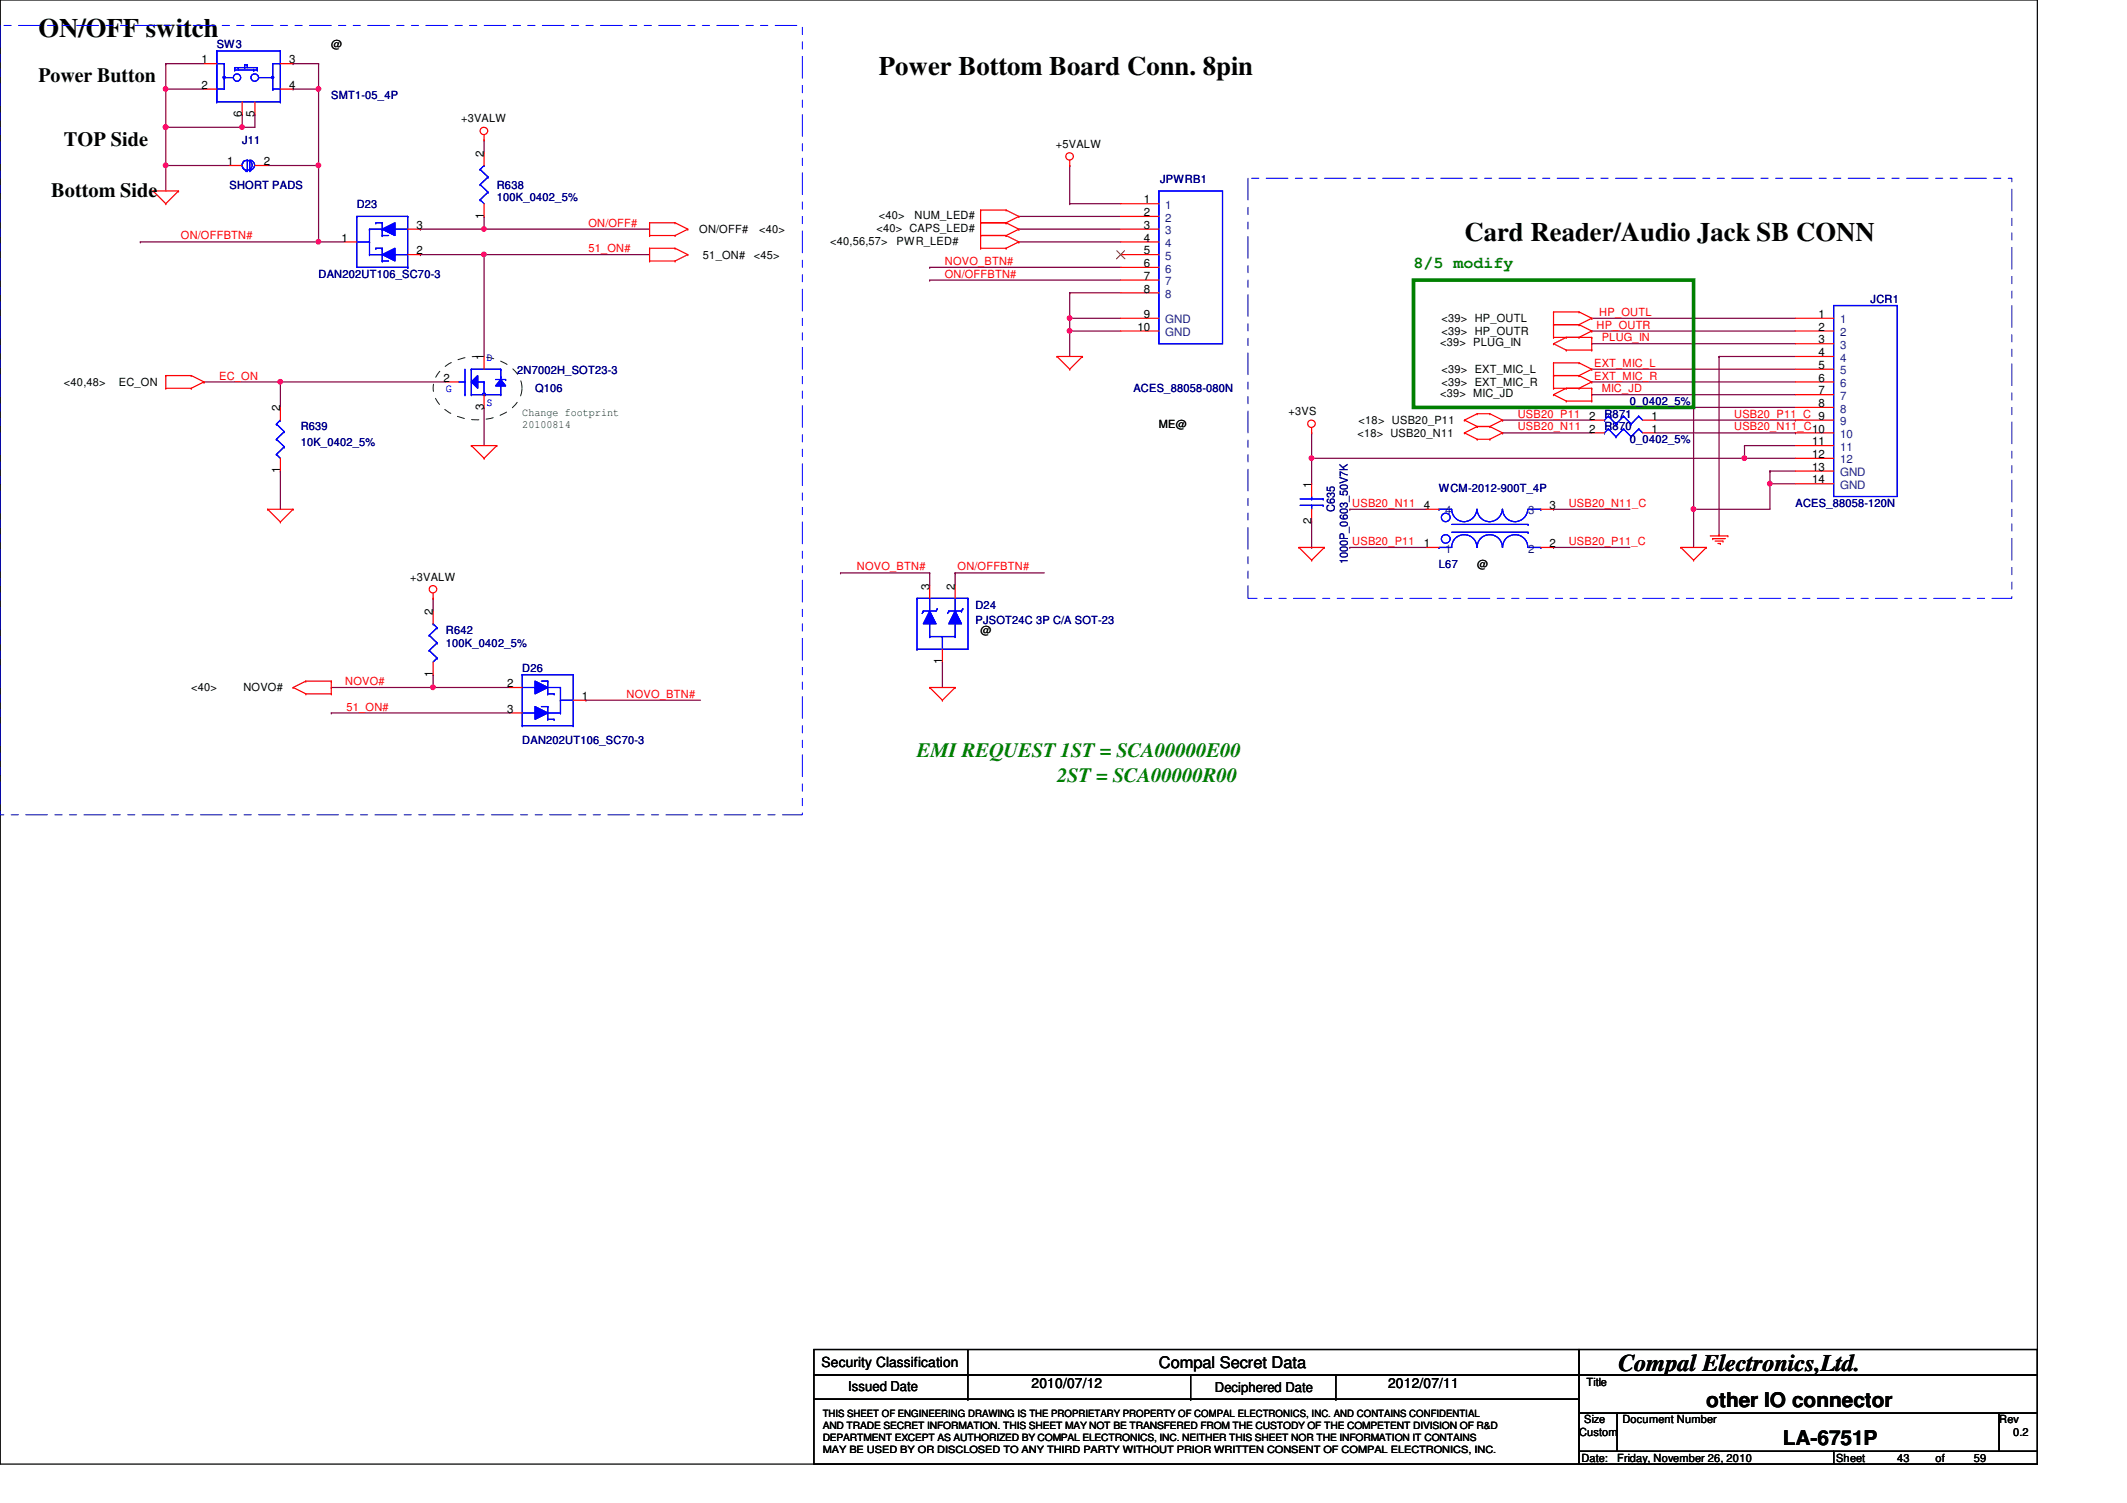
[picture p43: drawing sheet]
<svg xmlns="http://www.w3.org/2000/svg" width="297mm" height="210mm" viewBox="0 0 297 210" stroke-linecap="round" stroke-linejoin="round" font-family="sans-serif">
<defs><g id="words">
<g font-size="3.7">
<text x="5.4" y="5.2">ON/OFF switch</text>
<text x="122.7" y="10.5">Power Bottom Board Conn. 8pin</text>
<text x="204.5" y="33.6">Card Reader/Audio Jack SB CONN</text>
</g>
<text font-size="3.3" x="226" y="191.5">Compal Electronics,Ltd.</text>
<g font-size="2.8">
<text x="5.4" y="11.5">Power Button</text>
<text x="8.9" y="20.4">TOP Side</text>
<text x="7.2" y="27.5">Bottom Side</text>
<text x="238.3" y="196.4">other IO connector</text>
<text x="249" y="201.8">LA-6751P</text>
</g>
<g font-size="2.8" fill="#008000">
<text x="128.1" y="105.7">EMI REQUEST 1ST = SCA00000E00</text>
<text x="147.6" y="109.3">2ST = SCA00000R00</text>
</g>
<text font-size="2.3" fill="#008000" x="197.4" y="37.4">8/5 modify</text>
<text font-size="2.2" x="161.8" y="191.1">Compal Secret Data</text>
<g font-size="1.9">
<text x="114.7" y="191">Security Classification</text>
<text x="118.4" y="194.3">Issued Date</text>
<text x="144.1" y="193.8">2010/07/12</text>
<text x="169.7" y="194.4">Deciphered Date</text>
<text x="193.8" y="193.8">2012/07/11</text>
</g>
<g font-size="1.6">
<text x="28.1" y="8.8">1</text>
<text x="40.4" y="8.8">3</text>
<text x="46.3" y="6.8">@</text>
<text x="28.1" y="12.4">2</text>
<text x="33.8" y="16.3" transform="rotate(-90 33.8 16.3)">6</text>
<text x="35.6" y="16.3" transform="rotate(-90 35.6 16.3)">5</text>
<text x="40.4" y="12.4">4</text>
<text x="64.4" y="17.1">+3VALW</text>
<text x="31.7" y="23.1">1</text>
<text x="36.8" y="23.1">2</text>
<text x="67.6" y="21.9" transform="rotate(-90 67.6 21.9)">2</text>
<text x="147.4" y="20.7">+5VALW</text>
<text x="159.7" y="28.4">1</text>
<text x="47.7" y="33.7">1</text>
<text x="58.2" y="35.5">2</text>
<text x="58.2" y="32">3</text>
<text x="67.6" y="30.6" transform="rotate(-90 67.6 30.6)">1</text>
<text x="97.7" y="32.6">ON/OFF#</text>
<text x="106" y="32.6">&lt;40&gt;</text>
<text x="115.9" y="34.2">&lt;40,56,57&gt;</text>
<text x="122.4" y="32.4">&lt;40&gt; CAPS_LED#</text>
<text x="122.7" y="30.6">&lt;40&gt;</text>
<text x="125.2" y="34.2">PWR_LED#</text>
<text x="127.7" y="30.6">NUM_LED#</text>
<text x="159.7" y="30.2">2</text>
<text x="159.7" y="32">3</text>
<text x="159.7" y="33.7">4</text>
<text x="159.7" y="35.5">5</text>
<text x="98.2" y="36.1">51_ON#</text>
<text x="105.3" y="36.1">&lt;45&gt;</text>
<text x="159.7" y="37.3">6</text>
<text x="159.7" y="39.1">7</text>
<text x="159.7" y="40.9">8</text>
<text x="158.8" y="46.2">10</text>
<text x="159.7" y="44.4">9</text>
<text x="201.3" y="46.8">&lt;39&gt; HP_OUTR</text>
<text x="201.3" y="45">&lt;39&gt; HP_OUTL</text>
<text x="254" y="44.4">1</text>
<text x="254" y="46.2">2</text>
<text x="254" y="48">3</text>
<text x="8.9" y="53.9">&lt;40,48&gt;</text>
<text x="16.6" y="53.9">EC_ON</text>
<text x="61.9" y="53.3">2</text>
<text x="67.6" y="50.3" transform="rotate(-90 67.6 50.3)">1</text>
<text x="201.1" y="48.4">&lt;39&gt; PLUG_IN</text>
<text x="201.3" y="52.1">&lt;39&gt; EXT_MIC_L</text>
<text x="201.3" y="53.9">&lt;39&gt; EXT_MIC_R</text>
<text x="254" y="49.7">4</text>
<text x="254" y="51.5">5</text>
<text x="254" y="53.3">6</text>
<text x="39.1" y="57.4" transform="rotate(-90 39.1 57.4)">2</text>
<text x="67.6" y="57.2" transform="rotate(-90 67.6 57.2)">3</text>
<text x="161.8" y="59.8">ME@</text>
<text x="180" y="58">+3VS</text>
<text x="189.7" y="59.2">&lt;18&gt; USB20_P11</text>
<text x="201.1" y="55.5">&lt;39&gt; MIC_JD</text>
<text x="222" y="58.6">2</text>
<text x="230.6" y="58.6">1</text>
<text x="254" y="55.1">7</text>
<text x="254" y="56.9">8</text>
<text x="189.6" y="61">&lt;18&gt; USB20_N11</text>
<text x="222" y="60.4">2</text>
<text x="230.6" y="60.4">1</text>
<text x="253.1" y="65.7">13</text>
<text x="253.1" y="62.2">11</text>
<text x="253.1" y="64">12</text>
<text x="39.1" y="66.1" transform="rotate(-90 39.1 66.1)">1</text>
<text x="183.1" y="68.1" transform="rotate(-90 183.1 68.1)">1</text>
<text x="198.8" y="71.1">4</text>
<text x="216.4" y="71.1">3</text>
<text x="253.1" y="67.5">14</text>
<text x="183.1" y="73.2" transform="rotate(-90 183.1 73.2)">2</text>
<text x="198.8" y="76.4">1</text>
<text x="216.4" y="76.4">2</text>
<text x="57.3" y="81.1">+3VALW</text>
<text x="129.8" y="82.3" transform="rotate(-90 129.8 82.3)">3</text>
<text x="133.3" y="82.3" transform="rotate(-90 133.3 82.3)">2</text>
<text x="206.3" y="79.3">@</text>
<text x="60.4" y="85.9" transform="rotate(-90 60.4 85.9)">2</text>
<text x="136.9" y="88.6">@</text>
<text x="60.4" y="94.6" transform="rotate(-90 60.4 94.6)">1</text>
<text x="70.8" y="96">2</text>
<text x="131.6" y="92.8" transform="rotate(-90 131.6 92.8)">1</text>
<text x="26.7" y="96.6">&lt;40&gt;</text>
<text x="34" y="96.6">NOVO#</text>
<text x="70.8" y="99.5">3</text>
<text x="81.3" y="97.7">1</text>
<text x="221.6" y="193.6">Title</text>
<text x="220.5" y="200.6">Custom</text>
<text x="221.2" y="198.8">Size</text>
<text x="226.6" y="198.8">Document Number</text>
<text x="279.2" y="198.8">Rev</text>
<text x="281.1" y="200.6">0.2</text>
<text x="220.8" y="204.1">Date:</text>
<text x="225.8" y="204.1">Friday, November 26, 2010</text>
<text x="256.4" y="204.1">Sheet</text>
<text x="265" y="204.1">43</text>
<text x="270.3" y="204.1">of</text>
<text x="275.6" y="204.1">59</text>
</g>
<g font-size="1.6" fill="#000080">
<text x="30.3" y="6.8">SW3</text>
<text x="46.3" y="13.9">SMT1-05_4P</text>
<text x="33.8" y="20.1">J11</text>
<text x="32" y="26.3">SHORT PADS</text>
<text x="49.8" y="29">D23</text>
<text x="69.4" y="26.3">R638</text>
<text x="69.4" y="28.1">100K_0402_5%</text>
<text x="162" y="25.6">JPWRB1</text>
<text x="44.5" y="38.8">DAN202UT106_SC70-3</text>
<text x="261.2" y="42.3">JCR1</text>
<text x="72.2" y="52.3">2N7002H_SOT23-3</text>
<text x="74.7" y="54.8">Q106</text>
<text x="158.3" y="54.8">ACES_88058-080N</text>
<text x="224.1" y="58.3">R871</text>
<text x="227.6" y="56.6">0_0402_5%</text>
<text x="42" y="60.1">R639</text>
<text x="42" y="62.2">10K_0402_5%</text>
<text x="224.1" y="60.1">R870</text>
<text x="227.6" y="61.9">0_0402_5%</text>
<text x="186.4" y="71.5" transform="rotate(-90 186.4 71.5)">C635</text>
<text x="201" y="68.7">WCM-2012-900T_4P</text>
<text x="250.7" y="70.8">ACES_88058-120N</text>
<text x="188.2" y="78.8" transform="rotate(-90 188.2 78.8)">1000P_0603_50V7K</text>
<text x="201" y="79.3">L67</text>
<text x="62.3" y="88.6">R642</text>
<text x="136.2" y="85">D24</text>
<text x="136.2" y="87.1">PJSOT24C 3P C/A SOT-23</text>
<text x="62.3" y="90.3">100K_0402_5%</text>
<text x="72.9" y="93.9">D26</text>
<text x="72.9" y="103.8">DAN202UT106_SC70-3</text>
</g>
<g font-size="1.6" fill="#004080">
<text x="162.7" y="29.2">1</text>
<text x="162.7" y="30.9">2</text>
<text x="162.7" y="32.7">3</text>
<text x="162.7" y="34.5">4</text>
<text x="162.7" y="36.3">5</text>
<text x="162.7" y="38.1">6</text>
<text x="162.7" y="39.8">7</text>
<text x="162.7" y="41.6">8</text>
<text x="162.7" y="45.2">GND</text>
<text x="162.7" y="46.9">GND</text>
<text x="257" y="45.2">1</text>
<text x="257" y="46.9">2</text>
<text x="257" y="48.7">3</text>
<text x="257" y="50.5">4</text>
<text x="257" y="52.3">5</text>
<text x="257" y="54.1">6</text>
<text x="257" y="55.8">7</text>
<text x="257" y="57.6">8</text>
<text x="257" y="59.4">9</text>
<text x="257" y="61.2">10</text>
<text x="257" y="62.9">11</text>
<text x="257" y="64.7">12</text>
<text x="201.8" y="71.8">4</text>
<text x="213.4" y="71.8">3</text>
<text x="257" y="66.5">GND</text>
<text x="257" y="68.3">GND</text>
<text x="201.8" y="77.2">1</text>
<text x="213.4" y="77.2">2</text>
</g>
<g font-size="1.6" fill="#f00">
<text x="25.3" y="33.4">ON/OFFBTN#</text>
<text x="82.2" y="31.7">ON/OFF#</text>
<text x="82.2" y="35.2">51_ON#</text>
<text x="131.9" y="37">NOVO_BTN#</text>
<text x="131.9" y="38.8">ON/OFFBTN#</text>
<text x="223" y="45.9">HP_OUTR</text>
<text x="223.3" y="44.1">HP_OUTL</text>
<text x="223.7" y="47.7">PLUG_IN</text>
<text x="30.6" y="53">EC_ON</text>
<text x="222.6" y="51.2">EXT_MIC_L</text>
<text x="222.6" y="53">EXT_MIC_R</text>
<text x="212" y="58.3">USB20_P11</text>
<text x="223.7" y="54.8">MIC_JD</text>
<text x="242.2" y="58.3">USB20_P11_C 9</text>
<text x="212" y="60.1">USB20_N11</text>
<text x="242.2" y="60.1">USB20_N11_C10</text>
<text x="188.8" y="70.8">USB20_N11</text>
<text x="219.1" y="70.8">USB20_N11_C</text>
<text x="188.8" y="76.1">USB20_P11</text>
<text x="219.1" y="76.1">USB20_P11_C</text>
<text x="119.7" y="79.7">NOVO_BTN#</text>
<text x="133.7" y="79.7">ON/OFFBTN#</text>
<text x="48.2" y="95.7">NOVO#</text>
<text x="48.4" y="99.2">51_ON#</text>
<text x="87.5" y="97.5">NOVO_BTN#</text>
</g>
<g font-size="1.6" fill="#00f">
<text x="67.9" y="50.5">D</text>
<text x="62.3" y="54.7">G</text>
<text x="67.9" y="56.7">S</text>
</g>
<g font-size="1.6" fill="#004000">
<text x="72.9" y="58.1">Change footprint</text>
<text x="72.9" y="59.8">20100814</text>
</g>
<g font-size="1.4">
<text x="114.9" y="198">THIS SHEET OF ENGINEERING DRAWING IS THE PROPRIETARY PROPERTY OF COMPAL ELECTRONICS, INC. AND CONTAINS CONFIDENTIAL</text>
<text x="114.9" y="199.6">AND TRADE SECRET INFORMATION. THIS SHEET MAY NOT BE TRANSFERED FROM THE CUSTODY OF THE COMPETENT DIVISION OF R&amp;D</text>
<text x="114.9" y="201.3">DEPARTMENT EXCEPT AS AUTHORIZED BY COMPAL ELECTRONICS, INC. NEITHER THIS SHEET NOR THE INFORMATION IT CONTAINS</text>
<text x="114.9" y="202.9">MAY BE USED BY OR DISCLOSED TO ANY THIRD PARTY WITHOUT PRIOR WRITTEN CONSENT OF COMPAL ELECTRONICS, INC.</text>
</g>
</g></defs>
<path d="M0 0h284.5v204.5h-284.5z" fill="none" stroke="#000" stroke-width=".17"/>
<path d="M58.7 32h.1M58.7 32h32M67.6 32h.1" fill="none" stroke="#800040" stroke-width=".17"/>
<circle cx="67.6" cy="32" r=".32" fill="#f0f"/>
<circle cx="67.6" cy="32" r=".32" fill="none" stroke="#f0f" stroke-width=".17"/>
<path d="M40.9 8.9h.1M40.9 12.4h.1M40.9 8.9h3.6M40.9 12.4h3.6M67.6 19.6h.1M67.6 19.6v1.7M67.6 30.2h.1M67.6 35.6h.1M67.6 30.2v1.8M67.6 35.6v14.2M67.6 35.6h23.1" fill="none" stroke="#800040" stroke-width=".17"/>
<circle cx="67.6" cy="35.5" r=".32" fill="#f0f"/>
<circle cx="67.6" cy="35.5" r=".32" fill="none" stroke="#f0f" stroke-width=".17"/>
<path d="M58.7 35.6h.1M58.7 35.6h8.9M28.5 53.3h.1M28.5 53.3h10.7M39.2 53.3h.1M39.2 53.3v3.6" fill="none" stroke="#800040" stroke-width=".17"/>
<circle cx="39.1" cy="53.3" r=".32" fill="#f0f"/>
<circle cx="39.1" cy="53.3" r=".32" fill="none" stroke="#f0f" stroke-width=".17"/>
<g fill="none" stroke="#800040" stroke-width=".17">
<path d="M39.2 53.3h.1M39.2 53.3h23.1M67.6 56.9h.1M67.6 56.9v5.3M39.2 65.8h.1M39.2 65.8v5.3M60.5 96h.1M60.5 96h10.7M117.4 80h.1M117.4 80h12.4M129.8 80h.1M129.8 80v1.8"/>
<path d="M131.6 92.5h.1M131.6 92.5v3.5M133.4 80h.1M133.4 80h12.4"/>
</g>
<circle cx="60.5" cy="96" r=".32" fill="#f0f"/>
<circle cx="60.5" cy="96" r=".32" fill="none" stroke="#f0f" stroke-width=".17"/>
<g fill="none" stroke="#800040" stroke-width=".17">
<path d="M23.2 8.9h.1M23.2 17.8h.1M23.2 8.9v3.5M23.2 17.8h10.6M46.3 99.6h.1M46.3 96h.1M46.3 99.6h24.9M60.5 94.2h.1M60.5 83.6h.1M60.5 83.6v1.7M60.5 94.2v1.8h-14.2M81.8 97.8h.1"/>
<path d="M81.8 97.8h16"/>
</g>
<circle cx="23.1" cy="17.8" r=".32" fill="#f0f"/>
<circle cx="23.1" cy="17.8" r=".32" fill="none" stroke="#f0f" stroke-width=".17"/>
<path d="M44.5 23.1h.1M44.5 23.1v10.7" fill="none" stroke="#800040" stroke-width=".17"/>
<circle cx="44.5" cy="33.8" r=".32" fill="#f0f"/>
<circle cx="44.5" cy="33.8" r=".32" fill="none" stroke="#f0f" stroke-width=".17"/>
<circle cx="44.5" cy="23.1" r=".32" fill="#f0f"/>
<circle cx="44.5" cy="23.1" r=".32" fill="none" stroke="#f0f" stroke-width=".17"/>
<path d="M33.8 17.8h.1M33.8 17.8h1.8M44.5 8.9h.1M44.5 8.9v3.5M19.6 33.8h.1M19.6 33.8h28.4M44.5 33.8h.1M133.4 80h.1M133.4 80v1.8" fill="none" stroke="#800040" stroke-width=".17"/>
<circle cx="33.8" cy="17.8" r=".32" fill="#f0f"/>
<circle cx="33.8" cy="17.8" r=".32" fill="none" stroke="#f0f" stroke-width=".17"/>
<path d="M23.2 23.1h.1M23.2 23.1v3.6" fill="none" stroke="#800040" stroke-width=".17"/>
<circle cx="23.1" cy="23.1" r=".32" fill="#f0f"/>
<circle cx="23.1" cy="23.1" r=".32" fill="none" stroke="#f0f" stroke-width=".17"/>
<path d="M23.2 12.4h.1M23.2 8.9h.1M23.2 12.4v5.4M23.2 8.9h5.3M23.2 12.4h5.3M33.8 16h.1M33.8 16v1.8" fill="none" stroke="#800040" stroke-width=".17"/>
<circle cx="23.1" cy="12.4" r=".32" fill="#f0f"/>
<circle cx="23.1" cy="12.4" r=".32" fill="none" stroke="#f0f" stroke-width=".17"/>
<path d="M35.6 16h.1M35.6 16v1.8M44.5 12.4h.1M44.5 12.4v10.7M37.4 23.1h7.1M44.5 23.1h.1" fill="none" stroke="#800040" stroke-width=".17"/>
<circle cx="44.5" cy="12.4" r=".32" fill="#f0f"/>
<circle cx="44.5" cy="12.4" r=".32" fill="none" stroke="#f0f" stroke-width=".17"/>
<path d="M23.2 17.8h.1M23.2 17.8v5.3M23.2 23.1h.1M23.2 23.1h8.8" fill="none" stroke="#800040" stroke-width=".17"/>
<circle cx="23.1" cy="17.8" r=".32" fill="#f0f"/>
<circle cx="23.1" cy="17.8" r=".32" fill="none" stroke="#f0f" stroke-width=".17"/>
<path d="M142.3 32h.1M142.3 32h14.2M149.4 46.2h.1M149.4 44.4h.1M149.4 46.2h7.1M149.4 46.2v3.6M149.4 44.4h7.1" fill="none" stroke="#800040" stroke-width=".17"/>
<circle cx="149.4" cy="44.4" r=".32" fill="#f0f"/>
<circle cx="149.4" cy="44.4" r=".32" fill="none" stroke="#f0f" stroke-width=".17"/>
<g fill="none" stroke="#800040" stroke-width=".17">
<path d="M142.3 30.2h.1M142.3 30.2h14.2M149.4 28.4h.1M149.4 23.1h.1M149.4 28.4h7.1M149.4 23.1v5.3M149.4 40.9h.1M149.4 40.9h7.1M236.5 56.9h.1M236.5 56.9v19.6M236.5 71.1h.1M247.2 67.6h.1"/>
<path d="M247.2 67.6v3.5h-10.7"/>
</g>
<circle cx="236.5" cy="71.1" r=".32" fill="#f0f"/>
<circle cx="236.5" cy="71.1" r=".32" fill="none" stroke="#f0f" stroke-width=".17"/>
<path d="M240.1 49.8h.1M240.1 49.8h10.6M240.1 49.8v24.9M183.2 60.5h.1M183.2 60.5v3.5M243.6 64h.1M243.6 64h7.1" fill="none" stroke="#800040" stroke-width=".17"/>
<circle cx="243.6" cy="64" r=".32" fill="#f0f"/>
<circle cx="243.6" cy="64" r=".32" fill="none" stroke="#f0f" stroke-width=".17"/>
<g fill="none" stroke="#800040" stroke-width=".17">
<path d="M129.8 37.3h.1M129.8 39.1h.1M129.8 37.3h26.7M129.8 39.1h26.7M142.3 33.8h.1M142.3 33.8h14.2M149.4 46.2h.1M149.4 44.4v1.8M236.5 56.9h.1M236.5 56.9h14.2M188.5 71.1h.1M188.5 76.5h.1"/>
<path d="M188.5 71.1h10.7M188.5 76.5h10.7M217 71.1h.1M217 76.5h.1M217 71.1h10.6M217 76.5h10.6"/>
</g>
<circle cx="149.4" cy="46.2" r=".32" fill="#f0f"/>
<circle cx="149.4" cy="46.2" r=".32" fill="none" stroke="#f0f" stroke-width=".17"/>
<g fill="none" stroke="#800040" stroke-width=".17">
<path d="M209.8 58.7h.1M209.8 58.7h12.5M231.2 58.7h19.5M250.7 58.7h.1M183.2 64h.1M183.2 64h60.4M209.8 60.5h.1M209.8 60.5h12.5M231.2 60.5h19.5M243.6 62.2h.1M243.6 64h.1M243.6 62.2h7.1"/>
<path d="M243.6 62.2v1.8M250.7 60.5h.1"/>
</g>
<circle cx="183.1" cy="64" r=".32" fill="#f0f"/>
<circle cx="183.1" cy="64" r=".32" fill="none" stroke="#f0f" stroke-width=".17"/>
<path d="M247.2 65.8h.1M247.2 67.6h.1M247.2 65.8h3.5M247.2 67.6h3.5" fill="none" stroke="#800040" stroke-width=".17"/>
<circle cx="247.2" cy="67.5" r=".32" fill="#f0f"/>
<circle cx="247.2" cy="67.5" r=".32" fill="none" stroke="#f0f" stroke-width=".17"/>
<g fill="none" stroke="#800040" stroke-width=".17">
<path d="M149.4 40.9h.1M149.4 40.9v3.5M222.3 51.6h.1M222.3 53.3h.1M222.3 55.1h.1M222.3 48h.1M222.3 46.2h.1M222.3 44.4h.1M222.3 51.6h28.4M222.3 53.3h28.4M222.3 55.1h28.4M222.3 48h28.4"/>
<path d="M222.3 46.2h28.4M222.3 44.4h28.4M183.2 64h.1M183.2 76.5h.1M183.2 64v3.6M183.2 72.9v3.6M247.2 65.8h.1M247.2 65.8v1.8"/>
</g>
<g fill="none" stroke="#f00" stroke-width=".17">
<path d="M28.5 8.9h1.8M28.5 12.4h1.8M33.8 14.2v1.8M35.6 14.2v1.8M39.2 8.9h1.7M39.2 12.4h1.7M67.6 19.6h.1M67.6 18.8v.8M21.4 26.7h.1M21.4 26.7h3.5M21.4 26.7l1.8 1.7M23.2 28.4h.1"/>
<path d="M24.9 26.7h.1M24.9 26.7l-1.7 1.7M32 23.1h1.8M35.6 23.1h1.8M67.6 21.3v1.8M67.6 28.4v1.8M90.7 32.9h.1M90.7 31.1h.1M90.7 36.4h.1M90.7 34.7h.1M90.7 31.1h3.6M90.7 32.9h3.6"/>
<path d="M90.7 31.1v1.8M90.7 34.7v1.7M90.7 34.7h3.6M90.7 36.4h3.6M94.3 31.1h.1M94.3 32.9h.1M94.3 34.7h.1M94.3 36.4h.1M94.3 31.1l1.8 .9M94.3 34.7l1.8 .9M96.1 32h.1M96.1 35.6h.1"/>
<path d="M96.1 32l-1.8 .9M96.1 35.6l-1.8 .8M136.9 31.1h.1M136.9 32.9h.1M136.9 29.3h.1M136.9 34.7h.1M136.9 31.1h3.6M136.9 32.9h3.6M136.9 34.7h3.6M136.9 29.3v5.4M136.9 29.3h3.6M140.5 32.9h.1"/>
<path d="M140.5 31.1h.1M140.5 29.3h.1M140.5 34.7h.1M140.5 31.1l1.8 .9M140.5 29.3l1.8 .9M140.5 32.9l1.8 .9M142.3 32h.1M142.3 30.2h.1M142.3 33.8h.1M142.3 32l-1.8 .9M142.3 30.2l-1.8 .9M142.3 33.8l-1.8 .9"/>
<path d="M149.4 23.1h.1M149.4 22.4v.7M156.5 28.4h5.3M156.5 30.2h5.3M156.5 32h5.3M156.5 33.8h5.3M156.5 35.6h5.3M156.5 37.3h5.3M156.5 39.1h5.3M23.2 52.5h.1M23.2 54.2h.1M23.2 52.5h3.5"/>
<path d="M23.2 52.5v1.7M23.2 54.2h3.5M26.7 52.5h.1M26.7 54.2h.1M26.7 52.5l1.8 .8M28.5 53.3h.1M28.5 53.3l-1.8 .9M39.2 56.9v1.8M147.6 49.8h.1M147.6 49.8h3.6M147.6 49.8l1.8 1.8M149.4 51.6h.1"/>
<path d="M151.2 49.8h.1M151.2 49.8l-1.8 1.8M156.5 44.4h5.3M156.5 46.2h5.3M156.5 40.9h5.3M183.2 59.7v.8M204.5 58.7h.1M204.5 58.7l1.8 .9M206.3 57.8h.1M206.3 59.6h.1M206.3 57.8l-1.8 .9M206.3 57.8h1.8"/>
<path d="M206.3 59.6h1.8M206.3 59.6l-1.8 .9M208.1 57.8h.1M208.1 59.6h.1M208.1 57.8l1.7 .9M208.1 59.6l1.7 .9M209.8 58.7h.1M209.8 58.7l-1.7 .9M217 52.5h.1M217 50.7h.1M217 54.2h.1M217 55.1h.1"/>
<path d="M217 48h.1M217 47.1h.1M217 45.3h.1M217 43.6h.1M217 52.5h3.5M217 54.2h5.3M217 50.7h3.5M217 43.6v3.5M217 50.7v3.5M217 55.1l1.7 .9M217 47.1h5.3M217 48l1.7 .9"/>
<path d="M217 45.3h3.5M217 43.6h3.5M218.7 54.2h.1M218.7 56h.1M218.7 47.1h.1M218.7 48.9h.1M218.7 54.2l-1.7 .9M218.7 56h3.6M218.7 47.1l-1.7 .9M218.7 48.9h3.6M220.5 50.7h.1M220.5 52.5h.1"/>
<path d="M220.5 54.2h.1M220.5 45.3h.1M220.5 47.1h.1M220.5 43.6h.1M220.5 50.7l1.8 .9M220.5 52.5l1.8 .8M220.5 45.3l1.8 .9M220.5 43.6l1.8 .8M222.3 51.6h.1M222.3 53.3h.1M222.3 54.2h.1M222.3 56h.1"/>
<path d="M222.3 47.1h.1M222.3 48.9h.1M222.3 46.2h.1M222.3 44.4h.1M222.3 51.6l-1.8 .9M222.3 53.3l-1.8 .9M222.3 47.1v1.8M222.3 54.2v1.8M222.3 46.2l-1.8 .9M222.3 44.4l-1.8 .9M222.3 58.7h1.8M229.4 58.7h1.8"/>
<path d="M250.7 49.8h5.4M250.7 44.4h5.4M250.7 46.2h5.4M250.7 58.7h5.4M250.7 48h5.4M250.7 51.6h5.4M250.7 53.3h5.4M250.7 55.1h5.4M250.7 56.9h5.4M37.4 71.1h.1M37.4 71.1h3.5M37.4 71.1l1.8 1.8"/>
<path d="M39.2 72.9h.1M39.2 64v1.8M40.9 71.1h.1M40.9 71.1l-1.7 1.8M65.8 62.2h.1M65.8 62.2h3.6M65.8 62.2l1.8 1.8M67.6 64h.1M69.4 62.2h.1M69.4 62.2l-1.8 1.8M181.4 76.5h.1M181.4 76.5h3.6"/>
<path d="M181.4 76.5l1.8 1.7M183.2 60.5h.1M183.2 78.2h.1M183.2 67.6v1.7M183.2 71.1v1.8M185 76.5h.1M185 76.5l-1.8 1.7M199.2 71.1h1.8M199.2 76.5h1.8M204.5 60.5h.1M204.5 60.5l1.8 .8M206.3 61.3h.1"/>
<path d="M206.3 61.3h1.8M208.1 61.3h.1M209.8 60.5h.1M209.8 60.5l-1.7 .8M215.2 71.1h1.8M215.2 76.5h1.8M222.3 60.5h1.8M229.4 60.5h1.8M234.7 76.5h.1M234.7 76.5h3.6M234.7 76.5l1.8 1.7M236.5 78.2h.1"/>
<path d="M238.3 76.5h.1M238.3 76.5l-1.8 1.7M238.8 74.8h2.5M239.2 75.2h.1M239.2 75.2h1.8M239.5 75.6h1.1M239.9 75.9h.3M240.1 74.7h.1M240.1 74.7v.1M240.2 75.9h.1M240.6 75.6h.1M241.3 74.8h.1"/>
<path d="M250.7 62.2h5.4M250.7 60.5h5.4M250.7 65.8h5.4M250.7 67.6h5.4M250.7 64h5.4M40.9 96h.1M40.9 96l1.8 .9M42.7 95.1h.1M42.7 96.9h.1M42.7 95.1h3.6M42.7 95.1l-1.8 .9M42.7 96.9h3.6"/>
<path d="M46.3 96.9h.1M46.3 95.1h.1M46.3 95.1v1.8M60.5 83.6h.1M60.5 82.8v.8M60.5 85.3v1.8M60.5 92.5v1.7M129.8 96h.1M129.8 96h3.6M129.8 96l1.8 1.8M131.6 97.8h.1M133.4 96h.1"/>
<path d="M133.4 96l-1.8 1.8"/>
<circle cx="67.6" cy="18.3" r=".52"/>
<circle cx="149.4" cy="21.8" r=".52"/>
<circle cx="183.2" cy="59.2" r=".52"/>
<circle cx="60.5" cy="82.3" r=".52"/>
</g>
<g fill="none" stroke="#000" stroke-width=".17">
<path d="M113.7 188.5h106.8v3.5h-106.8zM113.7 192h106.8v3.4h-106.8zM113.7 195.4h106.8v9.1h-106.8zM135.2 192h.1M135.2 195.4h.1M135.2 188.5v6.9M166.3 195.4h.1M166.3 192v3.4M186.6 195.4h.1M186.6 192v3.4M220.5 188.5h64v3.5h-64zM220.5 192h64v5.4h-64z"/>
<path d="M220.5 197.4h5.3v5.3h-5.3zM225.8 197.4h53.4v5.3h-53.4zM279.2 197.4h5.3v5.3h-5.3zM220.5 202.7h35.6v1.8h-35.6zM256.1 202.7h28.4v1.8h-28.4z"/>
</g>
<path d="M0 3.6h112.1v110.2h-112.1zM174.3 24.9h106.7v58.7h-106.7z" fill="none" stroke="#00f" stroke-width=".14" stroke-dasharray="3 1 1 1 1 1"/>
<path d="M197.4 39.1h39.1v17.8h-39.1z" fill="none" stroke="#008000" stroke-width=".51"/>
<path d="M61.7 51.6a7.9 7.9 0 0 1 10 0 3.5 3.5 0 0 1-.6 5.7 7.9 7.9 0 0 1-9.4-.5 3.5 3.5 0 0 1 0-5.2z" fill="none" stroke="#004000" stroke-width=".14" stroke-dasharray="1 1 1 1 1 1 1 1"/>
<g fill="none" stroke="#00f" stroke-width=".17">
<path d="M30.3 7.1h.1M30.3 14.2h.1M30.3 12.4h.1M30.3 7.1v7.1M30.3 7.1h8.9M30.3 14.2h8.9M30.3 8.9h1M31.2 10.7h.2v.2h-.2zM31.3 8.9h.1M31.3 10.8h.1M31.3 11h.1M31.3 11v1.4h-1"/>
<path d="M31.3 10.8h1.3M31.3 8.9v1.8M32.8 9.8h.1M32.8 9.4h.1M32.8 9.4h3.1M32.8 9.8h3.1M32.8 9.4v.4M33.3 9.4h.1M34.2 9.1h.1M34.2 9.4h.1M34.2 9.1h.3M34.2 9.1v.3"/>
<path d="M34.5 9.1h.1M34.5 9.1v.3M35.4 9.8h.1M35.9 9.4h.1M35.9 9.8h.1M35.9 9.4v.4M36.1 10.8h2M38 10.7h.2v.2h-.2zM38.1 12.4h.1M38.1 10.8h.1M38.1 10.7h.1M38.1 12.4h1.1"/>
<path d="M38.1 11v1.4M39.2 7.1h.1M39.2 14.2h.1M39.2 8.9h.1M39.2 7.1v7.1M39.2 8.9h-1.1v1.8M34.2 22.4a.74 .74 0 0 0 0 1.3M34.4 23.8h.1M34.4 22.4h.1M34.5 23.8h.1M34.5 22.4h.1M34.5 22.4v1.4"/>
<path d="M34.9 23.8h.1M34.9 22.4h.1M34.9 22.4v1.4M35 22.4a.69 .69 0 0 1 .6 .7 .69 .69 0 0 1-.6 .6M35 22.4h.1M67.1 27.9h.1M67.1 25.8h.1M67.1 23.7h.1M67.1 27.9l.5 .5M67.1 25.8l1.1 1M67.1 23.7l1.1 1M67.6 23.1h.1"/>
<path d="M67.6 23.1l-.5 .6M68.2 26.8h.1M68.2 24.7h.1M68.2 26.8l-1.1 1.1M68.2 24.7l-1.1 1.1M161.8 26.7h8.9v21.3h-8.9zM38.6 59.2h.1M38.6 59.2l1.1 1.1M39.2 58.7h.1M39.2 58.7l-.6 .5M224.1 58.7h.1M224.6 59.9h.1"/>
<path d="M224.6 58.1h.1M224.6 59.9l1.1 1.1M224.6 59.9l-.5 .6M224.6 58.1l1.1 1.1M224.6 58.1l-.5 .6M225.7 59.2h.1M226.7 59.9h.1M226.7 58.1h.1M226.7 59.9l1.1 1.1M226.7 59.9l-1 1.1M226.7 58.1l1.1 1.1M226.7 58.1l-1 1.1"/>
<path d="M227.8 59.2h.1M228.9 59.9h.1M228.9 58.1h.1M228.9 59.9l.5 .6M228.9 59.9l-1.1 1.1M228.9 58.1l.5 .6M228.9 58.1l-1.1 1.1M256.1 42.7h8.9v26.6h-8.9zM38.6 63.5h.1M38.6 61.3h.1M38.6 63.5l.6 .5M38.6 61.3l1.1 1.1"/>
<path d="M39.7 62.4h.1M39.7 60.3h.1M39.7 62.4l-1.1 1.1M39.7 60.3l-1.1 1M181.6 70.6h3.2M181.6 69.7h3.2M183.2 69.7h.1M183.2 70.6h.1M183.2 69.3v.4M183.2 70.6v.5M184.8 70.6h.1M184.8 69.7h.1"/>
<path d="M201 76.5h1.7a1.76 1.76 0 0 1 1.8-1.8 1.76 1.76 0 0 1 1.7 1.8M201 71.1h1.7a1.76 1.76 0 0 0 1.8 1.8 1.76 1.76 0 0 0 1.7-1.8M201 76.5h.1M201 71.1h.1M202.7 74.3h10.7M202.7 73.2h10.7M206.3 76.5a1.76 1.76 0 0 1 1.7-1.8 1.76 1.76 0 0 1 1.8 1.8M206.3 71.1a1.76 1.76 0 0 0 1.7 1.8 1.76 1.76 0 0 0 1.8-1.8M209.8 76.5a1.76 1.76 0 0 1 1.8-1.8 1.76 1.76 0 0 1 1.8 1.8M209.8 71.1a1.76 1.76 0 0 0 1.8 1.8 1.76 1.76 0 0 0 1.8-1.8M213.4 74.3h.1M213.4 73.2h.1"/>
<path d="M213.4 76.5h1.8M213.4 71.1h1.8M215.2 71.1h.1M215.2 76.5h.1M224.1 60.5h.1M225.7 61h.1M227.8 61h.1M59.9 90.8h.1M59.9 88.7h.1M59.9 90.8l1.1 1.1M59.9 88.7l1.1 1.1M60.5 87.1h.1"/>
<path d="M60.5 87.1l.5 .6M61 91.9h.1M61 89.8h.1M61 87.7h.1M61 91.9l-.5 .6M61 89.8l-1.1 1M61 87.7l-1.1 1"/>
<circle cx="33.1" cy="10.8" r=".51"/>
<circle cx="35.6" cy="10.8" r=".52"/>
<circle cx="34.5" cy="23.1" r=".7"/>
<circle cx="201.9" cy="72.3" r=".61"/>
<circle cx="201.9" cy="75.3" r=".61"/>
</g>
<path d="M156 35l1.1 1.2M157.1 35l-1.2 1.2" fill="none" stroke="#804000" stroke-width=".14"/>
<path d="M53.4 35.6l1.8-.9v1.7z" fill="#00f"/>
<path d="M53.4 35.6l1.8-.9v1.7z" fill="none" stroke="#00f" stroke-width=".17"/>
<path d="M53.4 32l1.8-.9v1.8z" fill="#00f"/>
<g fill="none" stroke="#00f" stroke-width=".17">
<path d="M49.8 30.2h.1M49.8 30.2v7.1h7.1M49.8 30.2h7.1M49.8 33.8h1.8M51.6 33.8h.1M51.6 35.6h.1M51.6 32h.1M51.6 35.6h1.8M51.6 32h1.8M51.6 32v3.6M52.5 34.7h.1M52.5 31.1h.1"/>
<path d="M52.5 34.7h.9M52.5 31.1h.9M53.4 32l1.8-.9v1.8zM53.4 34.7h.1M53.4 31.1h.1M53.4 32h.1M53.4 36.4h.1M53.4 32.9h.1M53.4 31.1v1.8M53.4 34.7v1.7M53.4 36.4h.9M53.4 32.9h.9"/>
<path d="M55.2 35.6h.1M55.2 32h.1M55.2 35.6h1.7M55.2 32h1.7M56.9 37.3h.1M56.9 30.2h.1M56.9 30.2v7.1"/>
</g>
<path d="M53.4 35.6l1.8-.9v1.7z" fill="#00f"/>
<path d="M53.4 35.6l1.8-.9v1.7z" fill="none" stroke="#00f" stroke-width=".17"/>
<path d="M53.4 32l1.8-.9v1.8z" fill="#00f"/>
<g fill="none" stroke="#00f" stroke-width=".17">
<path d="M49.8 30.2h.1M49.8 30.2v7.1h7.1M49.8 30.2h7.1M49.8 33.8h1.8M51.6 33.8h.1M51.6 35.6h.1M51.6 32h.1M51.6 35.6h1.8M51.6 32h1.8M51.6 32v3.6M52.5 34.7h.1M52.5 31.1h.1"/>
<path d="M52.5 34.7h.9M52.5 31.1h.9M53.4 32l1.8-.9v1.8zM53.4 34.7h.1M53.4 31.1h.1M53.4 32h.1M53.4 36.4h.1M53.4 32.9h.1M53.4 31.1v1.8M53.4 34.7v1.7M53.4 36.4h.9M53.4 32.9h.9"/>
<path d="M55.2 35.6h.1M55.2 32h.1M55.2 35.6h1.7M55.2 32h1.7M56.9 37.3h.1M56.9 30.2h.1M56.9 30.2v7.1"/>
</g>
<path d="M48 33.8h1.8M56.9 35.6h1.8M56.9 32h1.8" fill="none" stroke="#f00" stroke-width=".17"/>
<path d="M133.4 85.3l.9 1.8h-1.8z" fill="#00f"/>
<g fill="none" stroke="#00f" stroke-width=".17">
<path d="M128.1 83.6h.1M128.1 90.7h.1M128.1 83.6v7.1M128.1 83.6h7.1M129.8 85.3h.1M129.8 83.6v1.7M131.6 88.9h.1M131.6 88.9v1.8M131.6 88.9h1.8M133.4 85.3l.9 1.8h-1.8zM133.4 88.9h.1M133.4 85.3h.1"/>
<path d="M133.4 83.6v1.7M133.4 87.1v1.8M135.2 83.6h.1M135.2 83.6v7.1h-7.1"/>
</g>
<path d="M129.8 85.3l.9 1.8h-1.8z" fill="#00f"/>
<g fill="none" stroke="#00f" stroke-width=".17">
<path d="M128.9 85.3h.1M128.9 85.3l-.1 .4M129.8 85.3l.9 1.8h-1.8zM129.8 88.9h.1M129.8 87.1v1.8M129.8 88.9h1.8M130.9 85h.1M130.9 85l-.2 .3h-1.8M132.5 85.3h.1M132.5 85.3h1.8M132.5 85.3l-.2 .4M134.3 85.3h.1"/>
<path d="M134.4 85h.1M134.4 85l-.1 .3"/>
</g>
<path d="M133.4 85.3l.9 1.8h-1.8z" fill="#00f"/>
<g fill="none" stroke="#00f" stroke-width=".17">
<path d="M128.1 83.6h.1M128.1 90.7h.1M128.1 83.6v7.1M128.1 83.6h7.1M129.8 85.3h.1M129.8 83.6v1.7M131.6 88.9h.1M131.6 88.9v1.8M131.6 88.9h1.8M133.4 85.3l.9 1.8h-1.8zM133.4 88.9h.1M133.4 85.3h.1"/>
<path d="M133.4 83.6v1.7M133.4 87.1v1.8M135.2 83.6h.1M135.2 83.6v7.1h-7.1"/>
</g>
<path d="M129.8 85.3l.9 1.8h-1.8z" fill="#00f"/>
<g fill="none" stroke="#00f" stroke-width=".17">
<path d="M128.9 85.3h.1M128.9 85.3l-.1 .4M129.8 85.3l.9 1.8h-1.8zM129.8 88.9h.1M129.8 87.1v1.8M129.8 88.9h1.8M130.9 85h.1M130.9 85l-.2 .3h-1.8M132.5 85.3h.1M132.5 85.3h1.8M132.5 85.3l-.2 .4M134.3 85.3h.1"/>
<path d="M134.4 85h.1M134.4 85l-.1 .3"/>
</g>
<path d="M129.8 81.8v1.8M131.6 90.7v1.8M133.4 81.8v1.8" fill="none" stroke="#f00" stroke-width=".17"/>
<path d="M66.7 52.5v1.7l-.9-.9z" fill="#00f"/>
<path d="M66.7 52.5v1.7l-.9-.9z" fill="none" stroke="#00f" stroke-width=".17"/>
<path d="M69.9 53l.7 .9h-1.4z" fill="#00f"/>
<g fill="none" stroke="#00f" stroke-width=".17">
<path d="M64 53.3h.9M64.9 53.3h.1M64.9 55.1h.1M64.9 51.6v3.5M65.8 51.6h.1M65.8 55.1h.1M65.8 51.6h4.1M65.8 51.6v3.5M65.8 55.1h4.1M66.7 53.3h.1M66.7 53.3h.9M67.4 54.9h.1"/>
<path d="M67.4 54.9v.2M67.4 54.9h.4M67.6 55.1h.1M67.6 53.3h.1M67.6 53.3v1.8M67.8 54.9h.1M67.8 55.1h.1M67.8 54.9v.2M69.2 53h1.4M69.9 53l.7 .9h-1.4zM69.9 51.6h.1M69.9 52.6h.1"/>
<path d="M69.9 55.1h.1M69.9 53.9h.1M69.9 51.6v1.4M69.9 53.9v1.2M70.6 53h.1"/>
</g>
<path d="M66.7 52.5v1.7l-.9-.9z" fill="#00f"/>
<path d="M66.7 52.5v1.7l-.9-.9z" fill="none" stroke="#00f" stroke-width=".17"/>
<path d="M69.9 53l.7 .9h-1.4z" fill="#00f"/>
<g fill="none" stroke="#00f" stroke-width=".17">
<path d="M64 53.3h.9M64.9 53.3h.1M64.9 55.1h.1M64.9 51.6v3.5M65.8 51.6h.1M65.8 55.1h.1M65.8 51.6h4.1M65.8 51.6v3.5M65.8 55.1h4.1M66.7 53.3h.1M66.7 53.3h.9M67.4 54.9h.1"/>
<path d="M67.4 54.9v.2M67.4 54.9h.4M67.6 55.1h.1M67.6 53.3h.1M67.6 53.3v1.8M67.8 54.9h.1M67.8 55.1h.1M67.8 54.9v.2M69.2 53h1.4M69.9 53l.7 .9h-1.4zM69.9 51.6h.1M69.9 52.6h.1"/>
<path d="M69.9 55.1h.1M69.9 53.9h.1M69.9 51.6v1.4M69.9 53.9v1.2M70.6 53h.1"/>
</g>
<path d="M62.3 53.3h1.7M67.6 49.8v1.8M67.6 55.1v1.8" fill="none" stroke="#f00" stroke-width=".17"/>
<path d="M74.7 95.1l1.8 .9-1.8 .9z" fill="#00f"/>
<path d="M74.7 95.1l1.8 .9-1.8 .9z" fill="none" stroke="#00f" stroke-width=".17"/>
<path d="M74.7 98.7l1.8 .9-1.8 .9z" fill="#00f"/>
<g fill="none" stroke="#00f" stroke-width=".17">
<path d="M72.9 94.2h.1M72.9 96h1.8M72.9 94.2h7.1v7.1M72.9 94.2v7.1M72.9 99.6h1.8M74.7 98.7l1.8 .9-1.8 .9zM74.7 96h.1M74.7 99.6h.1M75.6 95.1h.9M75.6 98.7h.9M76.5 96.9h.1M76.5 99.6h.1"/>
<path d="M76.5 95.1h.1M76.5 98.7h.1M76.5 96h1.8M76.5 99.6h1.8M76.5 95.1v1.8M76.5 98.7v1.8M76.5 96.9h.9M77.4 96.9h.1M78.3 97.8h.1M78.3 96h.1M78.3 99.6h.1M78.3 97.8h1.7"/>
<path d="M78.3 96v3.6M72.9 101.3h.1M72.9 101.3h7.1M76.5 100.5h.1M76.5 100.5h.9M77.4 100.5h.1M80 101.3h.1"/>
</g>
<path d="M74.7 95.1l1.8 .9-1.8 .9z" fill="#00f"/>
<path d="M74.7 95.1l1.8 .9-1.8 .9z" fill="none" stroke="#00f" stroke-width=".17"/>
<path d="M74.7 98.7l1.8 .9-1.8 .9z" fill="#00f"/>
<g fill="none" stroke="#00f" stroke-width=".17">
<path d="M72.9 94.2h.1M72.9 96h1.8M72.9 94.2h7.1v7.1M72.9 94.2v7.1M72.9 99.6h1.8M74.7 98.7l1.8 .9-1.8 .9zM74.7 96h.1M74.7 99.6h.1M75.6 95.1h.9M75.6 98.7h.9M76.5 96.9h.1M76.5 99.6h.1"/>
<path d="M76.5 95.1h.1M76.5 98.7h.1M76.5 96h1.8M76.5 99.6h1.8M76.5 95.1v1.8M76.5 98.7v1.8M76.5 96.9h.9M77.4 96.9h.1M78.3 97.8h.1M78.3 96h.1M78.3 99.6h.1M78.3 97.8h1.7"/>
<path d="M78.3 96v3.6M72.9 101.3h.1M72.9 101.3h7.1M76.5 100.5h.1M76.5 100.5h.9M77.4 100.5h.1M80 101.3h.1"/>
</g>
<path d="M71.2 96h1.7M71.2 99.6h1.7M80 97.8h1.8" fill="none" stroke="#f00" stroke-width=".17"/>
<circle cx="67.6" cy="32" r=".32" fill="#f0f"/>
<circle cx="67.6" cy="32" r=".32" fill="none" stroke="#f0f" stroke-width=".17"/>
<circle cx="67.6" cy="35.5" r=".32" fill="#f0f"/>
<circle cx="67.6" cy="35.5" r=".32" fill="none" stroke="#f0f" stroke-width=".17"/>
<circle cx="39.1" cy="53.3" r=".32" fill="#f0f"/>
<circle cx="39.1" cy="53.3" r=".32" fill="none" stroke="#f0f" stroke-width=".17"/>
<circle cx="60.5" cy="96" r=".32" fill="#f0f"/>
<circle cx="60.5" cy="96" r=".32" fill="none" stroke="#f0f" stroke-width=".17"/>
<circle cx="23.1" cy="17.8" r=".32" fill="#f0f"/>
<circle cx="23.1" cy="17.8" r=".32" fill="none" stroke="#f0f" stroke-width=".17"/>
<circle cx="44.5" cy="33.8" r=".32" fill="#f0f"/>
<circle cx="44.5" cy="33.8" r=".32" fill="none" stroke="#f0f" stroke-width=".17"/>
<circle cx="44.5" cy="23.1" r=".32" fill="#f0f"/>
<circle cx="44.5" cy="23.1" r=".32" fill="none" stroke="#f0f" stroke-width=".17"/>
<circle cx="33.8" cy="17.8" r=".32" fill="#f0f"/>
<circle cx="33.8" cy="17.8" r=".32" fill="none" stroke="#f0f" stroke-width=".17"/>
<circle cx="23.1" cy="23.1" r=".32" fill="#f0f"/>
<circle cx="23.1" cy="23.1" r=".32" fill="none" stroke="#f0f" stroke-width=".17"/>
<circle cx="23.1" cy="12.4" r=".32" fill="#f0f"/>
<circle cx="23.1" cy="12.4" r=".32" fill="none" stroke="#f0f" stroke-width=".17"/>
<circle cx="44.5" cy="12.4" r=".32" fill="#f0f"/>
<circle cx="44.5" cy="12.4" r=".32" fill="none" stroke="#f0f" stroke-width=".17"/>
<circle cx="23.1" cy="17.8" r=".32" fill="#f0f"/>
<circle cx="23.1" cy="17.8" r=".32" fill="none" stroke="#f0f" stroke-width=".17"/>
<circle cx="149.4" cy="44.4" r=".32" fill="#f0f"/>
<circle cx="149.4" cy="44.4" r=".32" fill="none" stroke="#f0f" stroke-width=".17"/>
<circle cx="236.5" cy="71.1" r=".32" fill="#f0f"/>
<circle cx="236.5" cy="71.1" r=".32" fill="none" stroke="#f0f" stroke-width=".17"/>
<circle cx="243.6" cy="64" r=".32" fill="#f0f"/>
<circle cx="243.6" cy="64" r=".32" fill="none" stroke="#f0f" stroke-width=".17"/>
<circle cx="149.4" cy="46.2" r=".32" fill="#f0f"/>
<circle cx="149.4" cy="46.2" r=".32" fill="none" stroke="#f0f" stroke-width=".17"/>
<circle cx="183.1" cy="64" r=".32" fill="#f0f"/>
<circle cx="183.1" cy="64" r=".32" fill="none" stroke="#f0f" stroke-width=".17"/>
<circle cx="247.2" cy="67.5" r=".32" fill="#f0f"/>
<circle cx="247.2" cy="67.5" r=".32" fill="none" stroke="#f0f" stroke-width=".17"/>
<use href="#words"/>
</svg>
